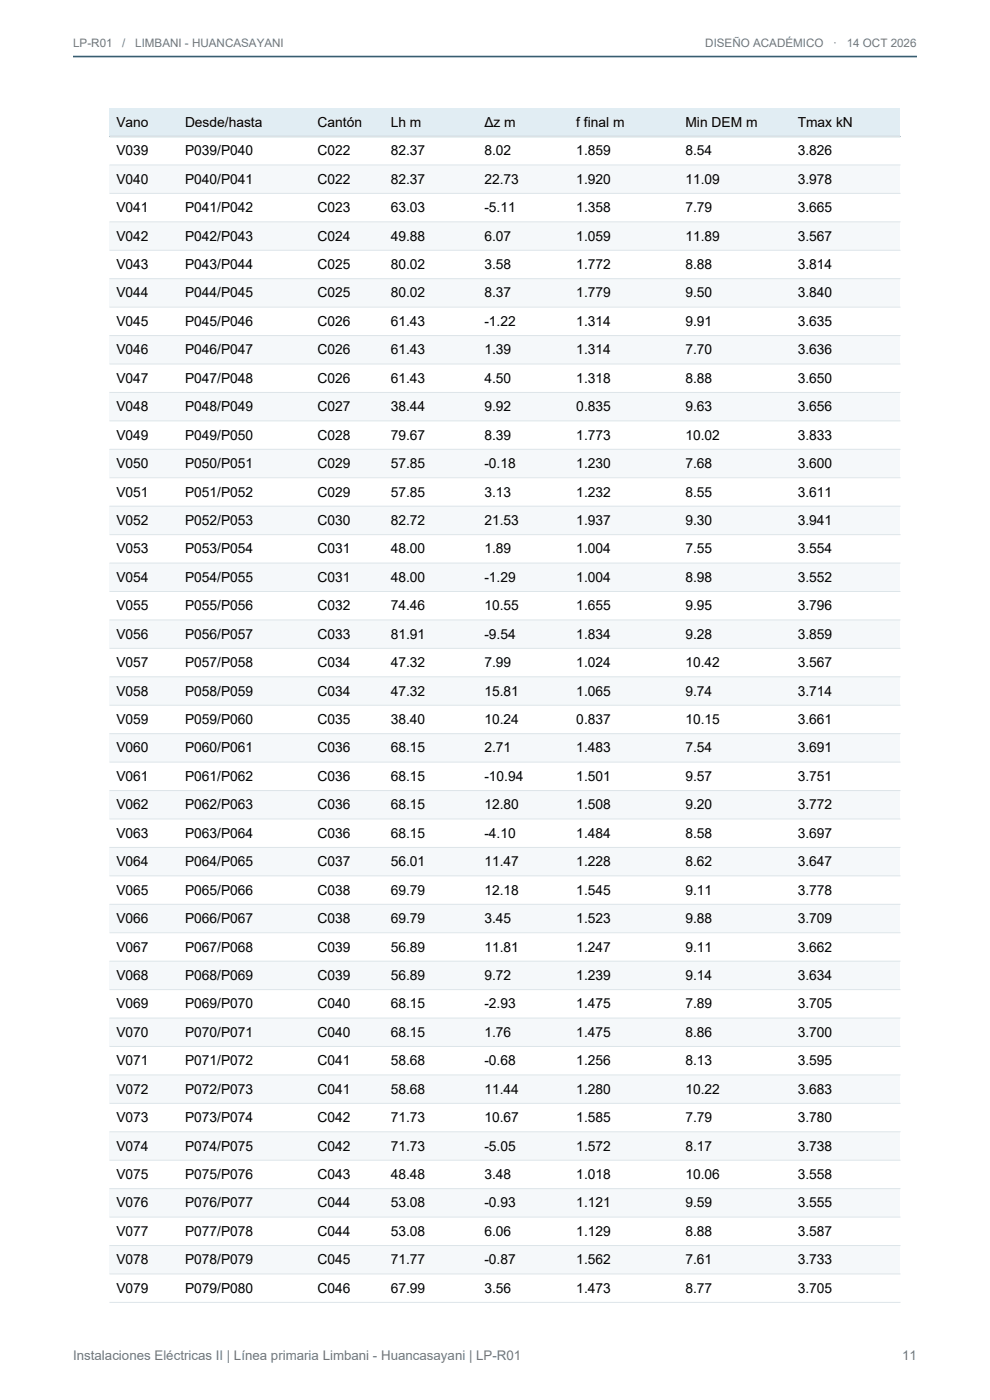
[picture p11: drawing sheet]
<svg xmlns="http://www.w3.org/2000/svg" width="210mm" height="297mm" viewBox="0 0 210 297" stroke-linecap="round" stroke-linejoin="round" font-family="sans-serif">
<defs><g id="words">
<g font-size="2.9">
<text x="24.7" y="26.9">Vano</text>
<text x="39.2" y="26.9">Desde/hasta</text>
<text x="67.4" y="26.9">Cantón</text>
<text x="82.9" y="26.9">Lh m</text>
<text x="102.7" y="26.9">Δz m</text>
<text x="122.3" y="26.9">f final m</text>
<text x="145.4" y="26.9">Min DEM m</text>
<text x="169.2" y="26.9">Tmax kN</text>
<text x="24.7" y="32.9">V039</text>
<text x="39.2" y="32.9">P039/P040</text>
<text x="67.4" y="32.9">C022</text>
<text x="82.9" y="32.9">82.37</text>
<text x="102.7" y="32.9">8.02</text>
<text x="122.3" y="32.9">1.859</text>
<text x="145.4" y="32.9">8.54</text>
<text x="169.2" y="32.9">3.826</text>
<text x="24.7" y="39">V040</text>
<text x="39.2" y="39">P040/P041</text>
<text x="67.4" y="39">C022</text>
<text x="82.9" y="39">82.37</text>
<text x="102.7" y="39">22.73</text>
<text x="122.3" y="39">1.920</text>
<text x="145.4" y="39">11.09</text>
<text x="169.2" y="39">3.978</text>
<text x="24.7" y="45">V041</text>
<text x="39.2" y="45">P041/P042</text>
<text x="67.4" y="45">C023</text>
<text x="82.9" y="45">63.03</text>
<text x="102.7" y="45">-5.11</text>
<text x="122.3" y="45">1.358</text>
<text x="145.4" y="45">7.79</text>
<text x="169.2" y="45">3.665</text>
<text x="24.7" y="51">V042</text>
<text x="39.2" y="51">P042/P043</text>
<text x="67.4" y="51">C024</text>
<text x="82.9" y="51">49.88</text>
<text x="102.7" y="51">6.07</text>
<text x="122.3" y="51">1.059</text>
<text x="145.4" y="51">11.89</text>
<text x="169.2" y="51">3.567</text>
<text x="24.7" y="57.1">V043</text>
<text x="39.2" y="57.1">P043/P044</text>
<text x="67.4" y="57.1">C025</text>
<text x="82.9" y="57.1">80.02</text>
<text x="102.7" y="57.1">3.58</text>
<text x="122.3" y="57.1">1.772</text>
<text x="145.4" y="57.1">8.88</text>
<text x="169.2" y="57.1">3.814</text>
<text x="24.7" y="63.1">V044</text>
<text x="39.2" y="63.1">P044/P045</text>
<text x="67.4" y="63.1">C025</text>
<text x="82.9" y="63.1">80.02</text>
<text x="102.7" y="63.1">8.37</text>
<text x="122.3" y="63.1">1.779</text>
<text x="145.4" y="63.1">9.50</text>
<text x="169.2" y="63.1">3.840</text>
<text x="24.7" y="69.1">V045</text>
<text x="39.2" y="69.1">P045/P046</text>
<text x="67.4" y="69.1">C026</text>
<text x="82.9" y="69.1">61.43</text>
<text x="102.7" y="69.1">-1.22</text>
<text x="122.3" y="69.1">1.314</text>
<text x="145.4" y="69.1">9.91</text>
<text x="169.2" y="69.1">3.635</text>
<text x="24.7" y="75.2">V046</text>
<text x="39.2" y="75.2">P046/P047</text>
<text x="67.4" y="75.2">C026</text>
<text x="82.9" y="75.2">61.43</text>
<text x="102.7" y="75.2">1.39</text>
<text x="122.3" y="75.2">1.314</text>
<text x="145.4" y="75.2">7.70</text>
<text x="169.2" y="75.2">3.636</text>
<text x="24.7" y="81.2">V047</text>
<text x="39.2" y="81.2">P047/P048</text>
<text x="67.4" y="81.2">C026</text>
<text x="82.9" y="81.2">61.43</text>
<text x="102.7" y="81.2">4.50</text>
<text x="122.3" y="81.2">1.318</text>
<text x="145.4" y="81.2">8.88</text>
<text x="169.2" y="81.2">3.650</text>
<text x="24.7" y="87.2">V048</text>
<text x="39.2" y="87.2">P048/P049</text>
<text x="67.4" y="87.2">C027</text>
<text x="82.9" y="87.2">38.44</text>
<text x="102.7" y="87.2">9.92</text>
<text x="122.3" y="87.2">0.835</text>
<text x="145.4" y="87.2">9.63</text>
<text x="169.2" y="87.2">3.656</text>
<text x="24.7" y="93.3">V049</text>
<text x="39.2" y="93.3">P049/P050</text>
<text x="67.4" y="93.3">C028</text>
<text x="82.9" y="93.3">79.67</text>
<text x="102.7" y="93.3">8.39</text>
<text x="122.3" y="93.3">1.773</text>
<text x="145.4" y="93.3">10.02</text>
<text x="169.2" y="93.3">3.833</text>
<text x="24.7" y="99.3">V050</text>
<text x="39.2" y="99.3">P050/P051</text>
<text x="67.4" y="99.3">C029</text>
<text x="82.9" y="99.3">57.85</text>
<text x="102.7" y="99.3">-0.18</text>
<text x="122.3" y="99.3">1.230</text>
<text x="145.4" y="99.3">7.68</text>
<text x="169.2" y="99.3">3.600</text>
<text x="24.7" y="105.3">V051</text>
<text x="39.2" y="105.3">P051/P052</text>
<text x="67.4" y="105.3">C029</text>
<text x="82.9" y="105.3">57.85</text>
<text x="102.7" y="105.3">3.13</text>
<text x="122.3" y="105.3">1.232</text>
<text x="145.4" y="105.3">8.55</text>
<text x="169.2" y="105.3">3.611</text>
<text x="24.7" y="111.4">V052</text>
<text x="39.2" y="111.4">P052/P053</text>
<text x="67.4" y="111.4">C030</text>
<text x="82.9" y="111.4">82.72</text>
<text x="102.7" y="111.4">21.53</text>
<text x="122.3" y="111.4">1.937</text>
<text x="145.4" y="111.4">9.30</text>
<text x="169.2" y="111.4">3.941</text>
<text x="24.7" y="117.4">V053</text>
<text x="39.2" y="117.4">P053/P054</text>
<text x="67.4" y="117.4">C031</text>
<text x="82.9" y="117.4">48.00</text>
<text x="102.7" y="117.4">1.89</text>
<text x="122.3" y="117.4">1.004</text>
<text x="145.4" y="117.4">7.55</text>
<text x="169.2" y="117.4">3.554</text>
<text x="24.7" y="123.4">V054</text>
<text x="39.2" y="123.4">P054/P055</text>
<text x="67.4" y="123.4">C031</text>
<text x="82.9" y="123.4">48.00</text>
<text x="102.7" y="123.4">-1.29</text>
<text x="122.3" y="123.4">1.004</text>
<text x="145.4" y="123.4">8.98</text>
<text x="169.2" y="123.4">3.552</text>
<text x="24.7" y="129.5">V055</text>
<text x="39.2" y="129.5">P055/P056</text>
<text x="67.4" y="129.5">C032</text>
<text x="82.9" y="129.5">74.46</text>
<text x="102.7" y="129.5">10.55</text>
<text x="122.3" y="129.5">1.655</text>
<text x="145.4" y="129.5">9.95</text>
<text x="169.2" y="129.5">3.796</text>
<text x="24.7" y="135.5">V056</text>
<text x="39.2" y="135.5">P056/P057</text>
<text x="67.4" y="135.5">C033</text>
<text x="82.9" y="135.5">81.91</text>
<text x="102.7" y="135.5">-9.54</text>
<text x="122.3" y="135.5">1.834</text>
<text x="145.4" y="135.5">9.28</text>
<text x="169.2" y="135.5">3.859</text>
<text x="24.7" y="141.5">V057</text>
<text x="39.2" y="141.5">P057/P058</text>
<text x="67.4" y="141.5">C034</text>
<text x="82.9" y="141.5">47.32</text>
<text x="102.7" y="141.5">7.99</text>
<text x="122.3" y="141.5">1.024</text>
<text x="145.4" y="141.5">10.42</text>
<text x="169.2" y="141.5">3.567</text>
<text x="24.7" y="147.6">V058</text>
<text x="39.2" y="147.6">P058/P059</text>
<text x="67.4" y="147.6">C034</text>
<text x="82.9" y="147.6">47.32</text>
<text x="102.7" y="147.6">15.81</text>
<text x="122.3" y="147.6">1.065</text>
<text x="145.4" y="147.6">9.74</text>
<text x="169.2" y="147.6">3.714</text>
<text x="24.7" y="153.6">V059</text>
<text x="39.2" y="153.6">P059/P060</text>
<text x="67.4" y="153.6">C035</text>
<text x="82.9" y="153.6">38.40</text>
<text x="102.7" y="153.6">10.24</text>
<text x="122.3" y="153.6">0.837</text>
<text x="145.4" y="153.6">10.15</text>
<text x="169.2" y="153.6">3.661</text>
<text x="24.7" y="159.6">V060</text>
<text x="39.2" y="159.6">P060/P061</text>
<text x="67.4" y="159.6">C036</text>
<text x="82.9" y="159.6">68.15</text>
<text x="102.7" y="159.6">2.71</text>
<text x="122.3" y="159.6">1.483</text>
<text x="145.4" y="159.6">7.54</text>
<text x="169.2" y="159.6">3.691</text>
<text x="24.7" y="165.7">V061</text>
<text x="39.2" y="165.7">P061/P062</text>
<text x="67.4" y="165.7">C036</text>
<text x="82.9" y="165.7">68.15</text>
<text x="102.7" y="165.7">-10.94</text>
<text x="122.3" y="165.7">1.501</text>
<text x="145.4" y="165.7">9.57</text>
<text x="169.2" y="165.7">3.751</text>
<text x="24.7" y="171.7">V062</text>
<text x="39.2" y="171.7">P062/P063</text>
<text x="67.4" y="171.7">C036</text>
<text x="82.9" y="171.7">68.15</text>
<text x="102.7" y="171.7">12.80</text>
<text x="122.3" y="171.7">1.508</text>
<text x="145.4" y="171.7">9.20</text>
<text x="169.2" y="171.7">3.772</text>
<text x="24.7" y="177.7">V063</text>
<text x="39.2" y="177.7">P063/P064</text>
<text x="67.4" y="177.7">C036</text>
<text x="82.9" y="177.7">68.15</text>
<text x="102.7" y="177.7">-4.10</text>
<text x="122.3" y="177.7">1.484</text>
<text x="145.4" y="177.7">8.58</text>
<text x="169.2" y="177.7">3.697</text>
<text x="24.7" y="183.8">V064</text>
<text x="39.2" y="183.8">P064/P065</text>
<text x="67.4" y="183.8">C037</text>
<text x="82.9" y="183.8">56.01</text>
<text x="102.7" y="183.8">11.47</text>
<text x="122.3" y="183.8">1.228</text>
<text x="145.4" y="183.8">8.62</text>
<text x="169.2" y="183.8">3.647</text>
<text x="24.7" y="189.8">V065</text>
<text x="39.2" y="189.8">P065/P066</text>
<text x="67.4" y="189.8">C038</text>
<text x="82.9" y="189.8">69.79</text>
<text x="102.7" y="189.8">12.18</text>
<text x="122.3" y="189.8">1.545</text>
<text x="145.4" y="189.8">9.11</text>
<text x="169.2" y="189.8">3.778</text>
<text x="24.7" y="195.8">V066</text>
<text x="39.2" y="195.8">P066/P067</text>
<text x="67.4" y="195.8">C038</text>
<text x="82.9" y="195.8">69.79</text>
<text x="102.7" y="195.8">3.45</text>
<text x="122.3" y="195.8">1.523</text>
<text x="145.4" y="195.8">9.88</text>
<text x="169.2" y="195.8">3.709</text>
<text x="24.7" y="201.9">V067</text>
<text x="39.2" y="201.9">P067/P068</text>
<text x="67.4" y="201.9">C039</text>
<text x="82.9" y="201.9">56.89</text>
<text x="102.7" y="201.9">11.81</text>
<text x="122.3" y="201.9">1.247</text>
<text x="145.4" y="201.9">9.11</text>
<text x="169.2" y="201.9">3.662</text>
<text x="24.7" y="207.9">V068</text>
<text x="39.2" y="207.9">P068/P069</text>
<text x="67.4" y="207.9">C039</text>
<text x="82.9" y="207.9">56.89</text>
<text x="102.7" y="207.9">9.72</text>
<text x="122.3" y="207.9">1.239</text>
<text x="145.4" y="207.9">9.14</text>
<text x="169.2" y="207.9">3.634</text>
<text x="24.7" y="213.9">V069</text>
<text x="39.2" y="213.9">P069/P070</text>
<text x="67.4" y="213.9">C040</text>
<text x="82.9" y="213.9">68.15</text>
<text x="102.7" y="213.9">-2.93</text>
<text x="122.3" y="213.9">1.475</text>
<text x="145.4" y="213.9">7.89</text>
<text x="169.2" y="213.9">3.705</text>
<text x="24.7" y="220">V070</text>
<text x="39.2" y="220">P070/P071</text>
<text x="67.4" y="220">C040</text>
<text x="82.9" y="220">68.15</text>
<text x="102.7" y="220">1.76</text>
<text x="122.3" y="220">1.475</text>
<text x="145.4" y="220">8.86</text>
<text x="169.2" y="220">3.700</text>
<text x="24.7" y="226">V071</text>
<text x="39.2" y="226">P071/P072</text>
<text x="67.4" y="226">C041</text>
<text x="82.9" y="226">58.68</text>
<text x="102.7" y="226">-0.68</text>
<text x="122.3" y="226">1.256</text>
<text x="145.4" y="226">8.13</text>
<text x="169.2" y="226">3.595</text>
<text x="24.7" y="232">V072</text>
<text x="39.2" y="232">P072/P073</text>
<text x="67.4" y="232">C041</text>
<text x="82.9" y="232">58.68</text>
<text x="102.7" y="232">11.44</text>
<text x="122.3" y="232">1.280</text>
<text x="145.4" y="232">10.22</text>
<text x="169.2" y="232">3.683</text>
<text x="24.7" y="238.1">V073</text>
<text x="39.2" y="238.1">P073/P074</text>
<text x="67.4" y="238.1">C042</text>
<text x="82.9" y="238.1">71.73</text>
<text x="102.7" y="238.1">10.67</text>
<text x="122.3" y="238.1">1.585</text>
<text x="145.4" y="238.1">7.79</text>
<text x="169.2" y="238.1">3.780</text>
<text x="24.7" y="244.1">V074</text>
<text x="39.2" y="244.1">P074/P075</text>
<text x="67.4" y="244.1">C042</text>
<text x="82.9" y="244.1">71.73</text>
<text x="102.7" y="244.1">-5.05</text>
<text x="122.3" y="244.1">1.572</text>
<text x="145.4" y="244.1">8.17</text>
<text x="169.2" y="244.1">3.738</text>
<text x="24.7" y="250.1">V075</text>
<text x="39.2" y="250.1">P075/P076</text>
<text x="67.4" y="250.1">C043</text>
<text x="82.9" y="250.1">48.48</text>
<text x="102.7" y="250.1">3.48</text>
<text x="122.3" y="250.1">1.018</text>
<text x="145.4" y="250.1">10.06</text>
<text x="169.2" y="250.1">3.558</text>
<text x="24.7" y="256.2">V076</text>
<text x="39.2" y="256.2">P076/P077</text>
<text x="67.4" y="256.2">C044</text>
<text x="82.9" y="256.2">53.08</text>
<text x="102.7" y="256.2">-0.93</text>
<text x="122.3" y="256.2">1.121</text>
<text x="145.4" y="256.2">9.59</text>
<text x="169.2" y="256.2">3.555</text>
<text x="24.7" y="262.2">V077</text>
<text x="39.2" y="262.2">P077/P078</text>
<text x="67.4" y="262.2">C044</text>
<text x="82.9" y="262.2">53.08</text>
<text x="102.7" y="262.2">6.06</text>
<text x="122.3" y="262.2">1.129</text>
<text x="145.4" y="262.2">8.88</text>
<text x="169.2" y="262.2">3.587</text>
<text x="24.7" y="268.2">V078</text>
<text x="39.2" y="268.2">P078/P079</text>
<text x="67.4" y="268.2">C045</text>
<text x="82.9" y="268.2">71.77</text>
<text x="102.7" y="268.2">-0.87</text>
<text x="122.3" y="268.2">1.562</text>
<text x="145.4" y="268.2">7.61</text>
<text x="169.2" y="268.2">3.733</text>
<text x="24.7" y="274.2">V079</text>
<text x="39.2" y="274.2">P079/P080</text>
<text x="67.4" y="274.2">C046</text>
<text x="82.9" y="274.2">67.99</text>
<text x="102.7" y="274.2">3.56</text>
<text x="122.3" y="274.2">1.473</text>
<text x="145.4" y="274.2">8.77</text>
<text x="169.2" y="274.2">3.705</text>
</g>
<g font-size="2.8" fill="#678">
<text x="15.5" y="288.5">Instalaciones Eléctricas II | Línea primaria Limbani - Huancasayani | LP-R01</text>
<text x="191.3" y="288.5">11</text>
</g>
<g font-size="2.5" fill="#678">
<text x="15.5" y="9.9">LP-R01</text>
<text x="25.9" y="9.9">/</text>
<text x="28.7" y="9.9">LIMBANI - HUANCASAYANI</text>
<text x="149.6" y="9.9">DISEÑO ACADÉMICO</text>
<text x="176.7" y="9.9">·</text>
<text x="179.6" y="9.9">14 OCT 2026</text>
</g>
</g></defs>
<path d="M15.5 12h179" fill="none" stroke="#069" stroke-width=".35"/>
<path d="M23.3 22.9h167.7v6.1h-167.7z" fill-rule="evenodd" fill="#e1edf3"/>
<path d="M23.3 29h167.7v6h-167.7z" fill-rule="evenodd" fill="#fff"/>
<path d="M23.3 35h167.7v6h-167.7z" fill-rule="evenodd" fill="#f5f8fa"/>
<path d="M23.3 41h167.7v6.1h-167.7z" fill-rule="evenodd" fill="#fff"/>
<path d="M23.3 47.1h167.7v6h-167.7z" fill-rule="evenodd" fill="#f5f8fa"/>
<path d="M23.3 53.1h167.7v6h-167.7z" fill-rule="evenodd" fill="#fff"/>
<path d="M23.3 59.1h167.7v6.1h-167.7z" fill-rule="evenodd" fill="#f5f8fa"/>
<path d="M23.3 65.2h167.7v6h-167.7z" fill-rule="evenodd" fill="#fff"/>
<path d="M23.3 71.2h167.7v6h-167.7z" fill-rule="evenodd" fill="#f5f8fa"/>
<path d="M23.3 77.2h167.7v6.1h-167.7z" fill-rule="evenodd" fill="#fff"/>
<path d="M23.3 83.3h167.7v6h-167.7z" fill-rule="evenodd" fill="#f5f8fa"/>
<path d="M23.3 89.3h167.7v6h-167.7z" fill-rule="evenodd" fill="#fff"/>
<path d="M23.3 95.3h167.7v6.1h-167.7z" fill-rule="evenodd" fill="#f5f8fa"/>
<path d="M23.3 101.4h167.7v6h-167.7z" fill-rule="evenodd" fill="#fff"/>
<path d="M23.3 107.4h167.7v6h-167.7z" fill-rule="evenodd" fill="#f5f8fa"/>
<path d="M23.3 113.4h167.7v6.1h-167.7z" fill-rule="evenodd" fill="#fff"/>
<path d="M23.3 119.5h167.7v6h-167.7z" fill-rule="evenodd" fill="#f5f8fa"/>
<path d="M23.3 125.5h167.7v6h-167.7z" fill-rule="evenodd" fill="#fff"/>
<path d="M23.3 131.5h167.7v6h-167.7z" fill-rule="evenodd" fill="#f5f8fa"/>
<path d="M23.3 137.5h167.7v6.1h-167.7z" fill-rule="evenodd" fill="#fff"/>
<path d="M23.3 143.6h167.7v6h-167.7z" fill-rule="evenodd" fill="#f5f8fa"/>
<path d="M23.3 149.6h167.7v6h-167.7z" fill-rule="evenodd" fill="#fff"/>
<path d="M23.3 155.6h167.7v6.1h-167.7z" fill-rule="evenodd" fill="#f5f8fa"/>
<path d="M23.3 161.7h167.7v6h-167.7z" fill-rule="evenodd" fill="#fff"/>
<path d="M23.3 167.7h167.7v6h-167.7z" fill-rule="evenodd" fill="#f5f8fa"/>
<path d="M23.3 173.7h167.7v6.1h-167.7z" fill-rule="evenodd" fill="#fff"/>
<path d="M23.3 179.8h167.7v6h-167.7z" fill-rule="evenodd" fill="#f5f8fa"/>
<path d="M23.3 185.8h167.7v6h-167.7z" fill-rule="evenodd" fill="#fff"/>
<path d="M23.3 191.8h167.7v6.1h-167.7z" fill-rule="evenodd" fill="#f5f8fa"/>
<path d="M23.3 197.9h167.7v6h-167.7z" fill-rule="evenodd" fill="#fff"/>
<path d="M23.3 203.9h167.7v6h-167.7z" fill-rule="evenodd" fill="#f5f8fa"/>
<path d="M23.3 209.9h167.7v6.1h-167.7z" fill-rule="evenodd" fill="#fff"/>
<path d="M23.3 216h167.7v6h-167.7z" fill-rule="evenodd" fill="#f5f8fa"/>
<path d="M23.3 222h167.7v6h-167.7z" fill-rule="evenodd" fill="#fff"/>
<path d="M23.3 228h167.7v6.1h-167.7z" fill-rule="evenodd" fill="#f5f8fa"/>
<path d="M23.3 234.1h167.7v6h-167.7z" fill-rule="evenodd" fill="#fff"/>
<path d="M23.3 240.1h167.7v6h-167.7z" fill-rule="evenodd" fill="#f5f8fa"/>
<path d="M23.3 246.1h167.7v6.1h-167.7z" fill-rule="evenodd" fill="#fff"/>
<path d="M23.3 252.2h167.7v6h-167.7z" fill-rule="evenodd" fill="#f5f8fa"/>
<path d="M23.3 258.2h167.7v6h-167.7z" fill-rule="evenodd" fill="#fff"/>
<path d="M23.3 264.2h167.7v6.1h-167.7z" fill-rule="evenodd" fill="#f5f8fa"/>
<path d="M23.3 270.3h167.7v6h-167.7z" fill-rule="evenodd" fill="#fff"/>
<path d="M23.3 29h167.7" fill="none" stroke="#287d89" stroke-width=".25"/>
<g fill="none" stroke="#dde5e9" stroke-width=".21">
<path d="M23.3 29h167.7M23.3 35h167.7M23.3 41h167.7M23.3 47.1h167.7M23.3 53.1h167.7M23.3 59.1h167.7M23.3 65.2h167.7M23.3 71.2h167.7M23.3 77.2h167.7M23.3 83.3h167.7M23.3 89.3h167.7M23.3 95.3h167.7"/>
<path d="M23.3 101.4h167.7M23.3 107.4h167.7M23.3 113.4h167.7M23.3 119.5h167.7M23.3 125.5h167.7M23.3 131.5h167.7M23.3 137.5h167.7M23.3 143.6h167.7M23.3 149.6h167.7M23.3 155.6h167.7M23.3 161.7h167.7M23.3 167.7h167.7"/>
<path d="M23.3 173.7h167.7M23.3 179.8h167.7M23.3 185.8h167.7M23.3 191.8h167.7M23.3 197.9h167.7M23.3 203.9h167.7M23.3 209.9h167.7M23.3 216h167.7M23.3 222h167.7M23.3 228h167.7M23.3 234.1h167.7M23.3 240.1h167.7"/>
<path d="M23.3 246.1h167.7M23.3 252.2h167.7M23.3 258.2h167.7M23.3 264.2h167.7M23.3 270.3h167.7M23.3 276.3h167.7"/>
</g>
<use href="#words"/>
</svg>
